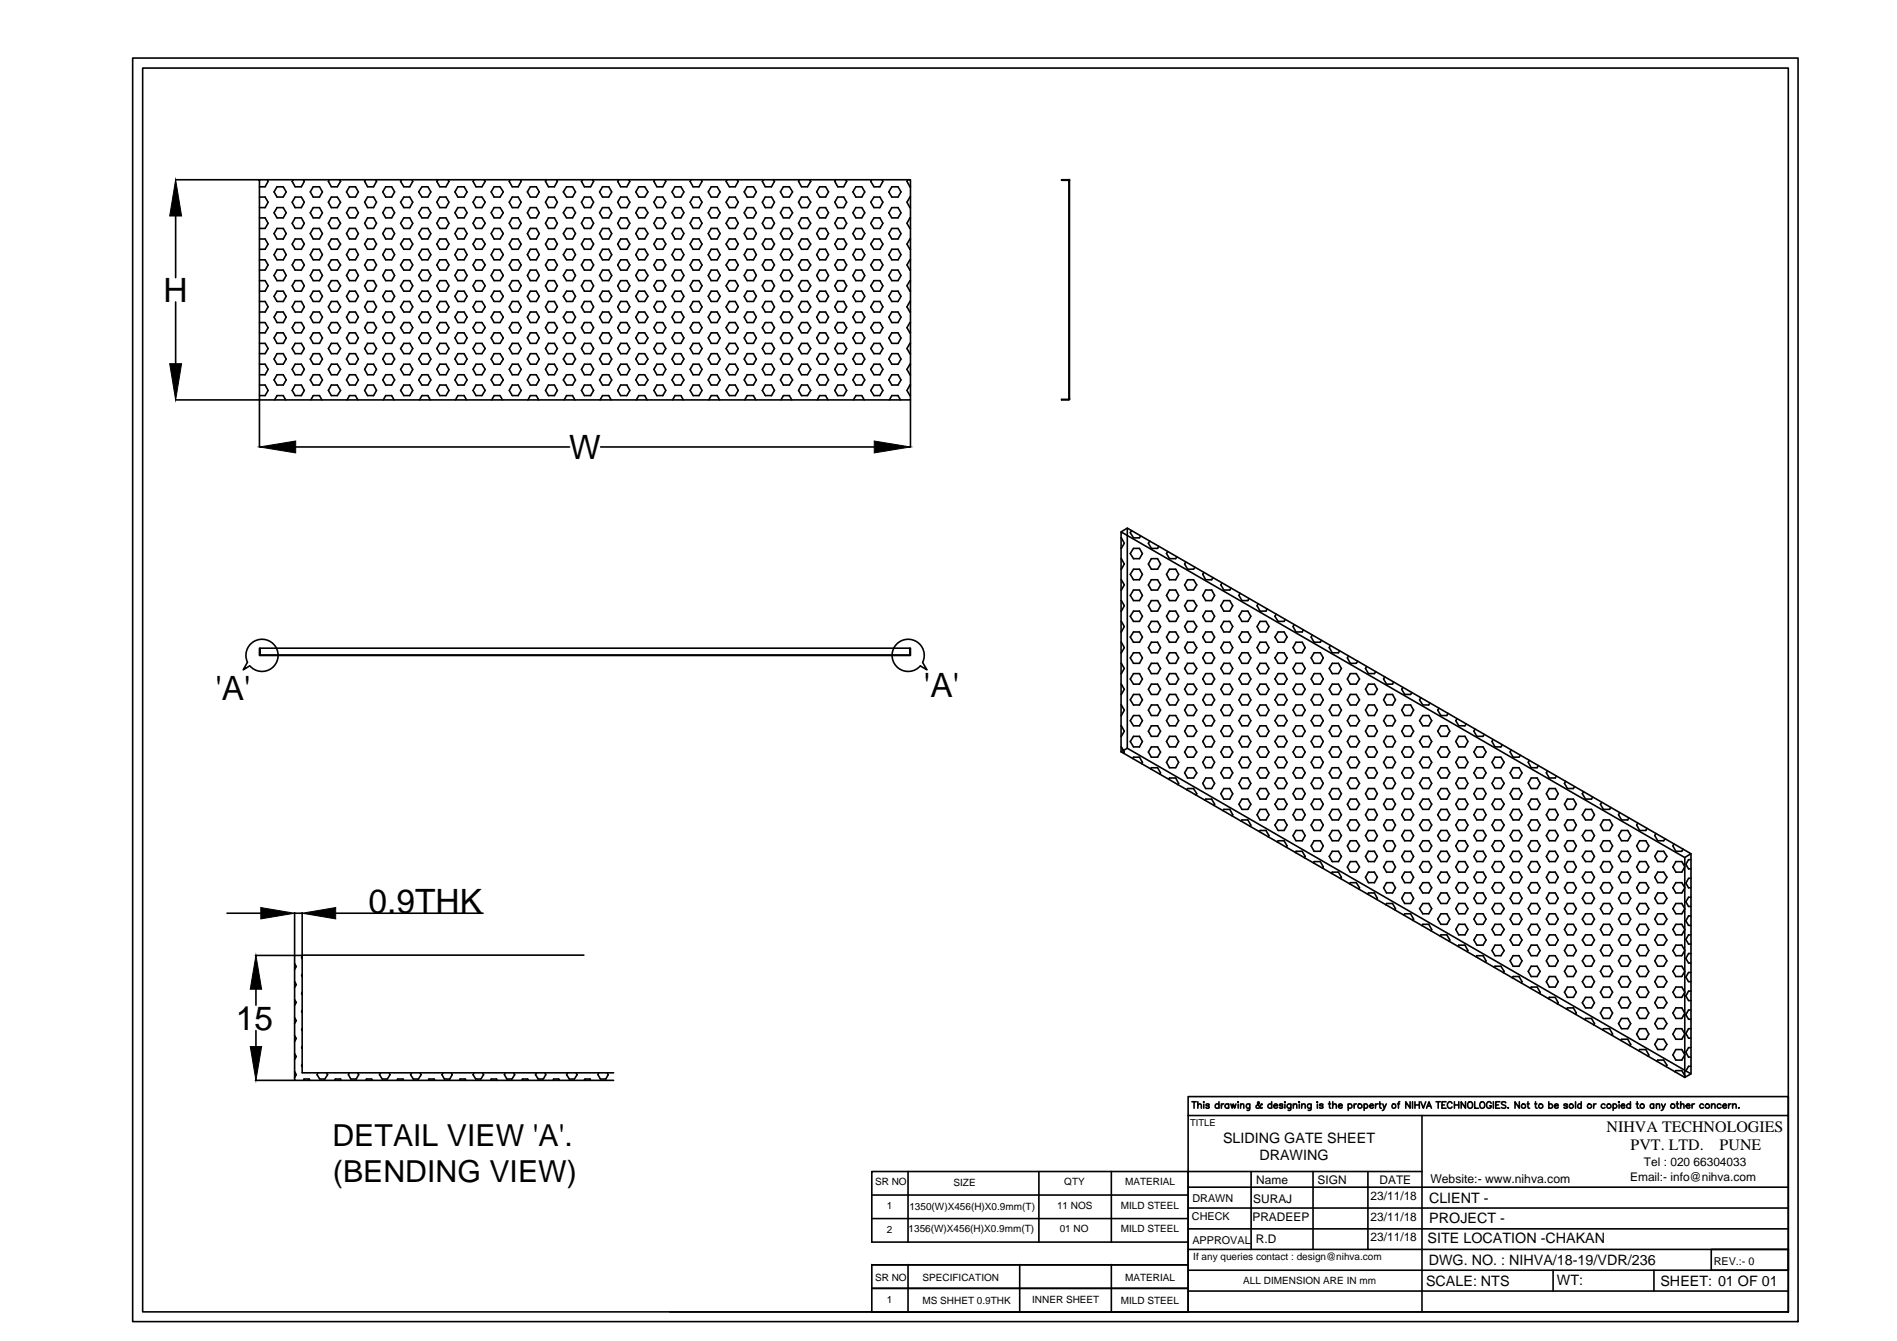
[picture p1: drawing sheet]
<svg xmlns="http://www.w3.org/2000/svg" width="297mm" height="210mm" viewBox="0 0 297 210" stroke-linecap="round" stroke-linejoin="round" font-family="sans-serif">
<defs><g id="words">
<g font-size="5.2">
<text x="25.6" y="47.2">H</text>
<text x="89.1" y="71.9">W</text>
<text x="33.7" y="109.5">'A'</text>
<text x="144.7" y="109.1">'A'</text>
<text x="57.7" y="142.9">0.9THK</text>
<text x="36.9" y="161.2">15</text>
</g>
<g font-size="4.7">
<text x="52.1" y="179.4">DETAIL VIEW 'A'.</text>
<text x="52.1" y="185.1">(BENDING VIEW)</text>
</g>
<g font-size="2.5">
<text x="251.6" y="177.2">NIHVA TECHNOLOGIES</text>
<text x="255.3" y="180.1">PVT. LTD.</text>
<text x="269.3" y="180.1">PUNE</text>
</g>
<g font-size="2.2">
<text x="191.5" y="178.9">SLIDING GATE SHEET</text>
<text x="197.2" y="181.6">DRAWING</text>
<text x="223.8" y="188.3">CLIENT -</text>
<text x="223.8" y="191.5">PROJECT -</text>
<text x="223.5" y="194.6">SITE LOCATION -CHAKAN</text>
<text x="223.7" y="198">DWG. NO. : NIHVA/18-19/VDR/236</text>
<text x="223.3" y="201.2">SCALE: NTS</text>
<text x="243.8" y="201.2">WT:</text>
<text x="260" y="201.2">SHEET: 01 OF 01</text>
</g>
<g font-size="1.9">
<text x="196.7" y="185.4">Name</text>
<text x="206.3" y="185.4">SIGN</text>
<text x="216" y="185.3">DATE</text>
<text x="224" y="185.2">Website:- www.nihva.com</text>
<text x="255.3" y="184.9">Email:- info@nihva.com</text>
<text x="257.4" y="182.5">Tel : 020 66304033</text>
<text x="196.1" y="191.2">PRADEEP</text>
<text x="196.2" y="188.4">SURAJ</text>
<text x="214.6" y="187.8">23/11/18</text>
<text x="214.6" y="191.1">23/11/18</text>
<text x="196.7" y="194.5">R.D</text>
<text x="214.6" y="194.3">23/11/18</text>
</g>
<g font-size="1.7">
<text x="186.6" y="191">CHECK</text>
<text x="186.7" y="188.2">DRAWN</text>
<text x="186.7" y="194.7">APPROVAL</text>
<text x="268.3" y="197.9">REV.:- 0</text>
</g>
<g font-size="1.6">
<text x="137" y="185.4">SR NO</text>
<text x="149.3" y="185.6">SIZE</text>
<text x="166.7" y="185.5">QTY</text>
<text x="176.2" y="185.5">MATERIAL</text>
<text x="138.9" y="189.3">1</text>
<text x="142.4" y="189.3">1350(W)X456(H)X0.9mm(T)</text>
<text x="165.5" y="189.2">11 NOS</text>
<text x="175.5" y="189.2">MILD STEEL</text>
<text x="138.9" y="192.9">2</text>
<text x="142.3" y="192.9">1356(W)X456(H)X0.9mm(T)</text>
<text x="165.9" y="192.9">01 NO</text>
<text x="175.5" y="192.8">MILD STEEL</text>
<text x="186.8" y="197.2">If any queries contact : design@nihva.com</text>
<text x="137" y="200.4">SR NO</text>
<text x="138.9" y="204">1</text>
<text x="144.4" y="200.6">SPECIFICATION</text>
<text x="161.6" y="204">INNER SHEET</text>
<text x="176.2" y="200.5">MATERIAL</text>
<text x="194.7" y="200.9">ALL DIMENSION ARE IN mm</text>
<text x="144.4" y="204.2">MS SHHET 0.9THK</text>
<text x="175.5" y="204.2">MILD STEEL</text>
</g>
<text font-size="1.5" x="186.3" y="176.3">TITLE</text>
</g></defs>
<!-- layer: 0 -->
<g fill="none" stroke="#000" stroke-width=".25">
<path d="M20.8 9.1h260.7v197.8h-260.7zM22.3 10.7h257.7v194.6h-257.7zM27.5 28.1h13.1v34.5h102v-34.5h-102M27.5 33.8v9.7M40.6 30.8h.9l.5 .9-.5 .8h-.9M40.6 34.1h.9l.5 .9-.5 .8h-.9M40.6 37.4h.9l.5 .8-.5 .8h-.9M41.9 28.1l.1 .3-.5 .8h-.9M43.4 29.2h1l.4 .8-.4 .8h-1l-.5-.8zM43.4 32.5h1l.4 .8-.4 .8h-1l-.5-.8zM43.4 35.8h1l.4 .8-.4 .8h-1l-.5-.8zM43.4 39h1l.4 .9-.4 .8h-1l-.5-.8z"/>
<path d="M45.9 28.1l-.2 .3 .5 .8h1l.5-.8-.2-.3M46.2 30.8h1l.5 .9-.5 .8h-1l-.5-.8zM46.2 34.1h1l.5 .9-.5 .8h-1l-.5-.8zM46.2 37.4h1l.5 .8-.5 .8h-1l-.5-.8zM49.1 29.2h.9l.5 .8-.5 .8h-.9l-.5-.8zM49.1 32.5h.9l.5 .8-.5 .8h-.9l-.5-.8zM49.1 35.8h.9l.5 .8-.5 .8h-.9l-.5-.8zM49.1 39h.9l.5 .9-.5 .8h-.9l-.5-.8zM51.5 28.1l-.1 .3 .5 .8h.9l.5-.8-.1-.3M51.9 30.8h.9l.5 .9-.5 .8h-.9l-.5-.8zM51.9 34.1h.9l.5 .9-.5 .8h-.9l-.5-.8zM51.9 37.4h.9l.5 .8-.5 .8h-.9l-.5-.8z"/>
<path d="M54.7 29.2h1l.4 .8-.4 .8h-1l-.4-.8zM54.7 32.5h1l.4 .8-.4 .8h-1l-.4-.8zM54.7 35.8h1l.4 .8-.4 .8h-1l-.4-.8zM54.7 39h1l.4 .9-.4 .8h-1l-.4-.8zM57.2 28.1l-.1 .3 .5 .8h.9l.5-.8-.2-.3M57.6 30.8h.9l.5 .9-.5 .8h-.9l-.5-.8zM57.6 34.1h.9l.5 .9-.5 .8h-.9l-.5-.8zM57.6 37.4h.9l.5 .8-.5 .8h-.9l-.5-.8zM60.4 29.2h.9l.5 .8-.5 .8h-.9l-.5-.8zM60.4 32.5h.9l.5 .8-.5 .8h-.9l-.5-.8zM60.4 35.8h.9l.5 .8-.5 .8h-.9l-.5-.8zM60.4 39h.9l.5 .9-.5 .8h-.9l-.5-.8z"/>
<path d="M62.9 28.1l-.2 .3 .5 .8h1l.4-.8-.1-.3M63.2 30.8h1l.4 .9-.4 .8h-1l-.5-.8zM63.2 34.1h1l.4 .9-.4 .8h-1l-.5-.8zM63.2 37.4h1l.4 .8-.4 .8h-1l-.5-.8zM66.1 29.2h.9l.5 .8-.5 .8h-.9l-.5-.8zM66.1 32.5h.9l.5 .8-.5 .8h-.9l-.5-.8zM66.1 35.8h.9l.5 .8-.5 .8h-.9l-.5-.8zM66.1 39h.9l.5 .9-.5 .8h-.9l-.5-.8zM68.6 28.1l-.2 .3 .5 .8h.9l.5-.8-.2-.3M68.9 30.8h.9l.5 .9-.5 .8h-.9l-.5-.8zM68.9 34.1h.9l.5 .9-.5 .8h-.9l-.5-.8zM68.9 37.4h.9l.5 .8-.5 .8h-.9l-.5-.8z"/>
<path d="M71.7 29.2h1l.4 .8-.4 .8h-1l-.5-.8zM71.7 32.5h1l.4 .8-.4 .8h-1l-.5-.8zM71.7 35.8h1l.4 .8-.4 .8h-1l-.5-.8zM71.7 39h1l.4 .9-.4 .8h-1l-.5-.8zM74.2 28.1l-.1 .3 .4 .8h1l.5-.8-.2-.3M74.5 30.8h1l.5 .9-.5 .8h-1l-.4-.8zM74.5 34.1h1l.5 .9-.5 .8h-1l-.4-.8zM74.5 37.4h1l.5 .8-.5 .8h-1l-.4-.8zM77.4 29.2h.9l.5 .8-.5 .8h-.9l-.5-.8zM77.4 32.5h.9l.5 .8-.5 .8h-.9l-.5-.8zM77.4 35.8h.9l.5 .8-.5 .8h-.9l-.5-.8zM77.4 39h.9l.5 .9-.5 .8h-.9l-.5-.8z"/>
<path d="M79.9 28.1l-.2 .3 .5 .8h.9l.5-.8-.1-.3M80.2 30.8h.9l.5 .9-.5 .8h-.9l-.5-.8zM80.2 34.1h.9l.5 .9-.5 .8h-.9l-.5-.8zM80.2 37.4h.9l.5 .8-.5 .8h-.9l-.5-.8zM83 29.2h1l.4 .8-.4 .8h-1l-.4-.8zM83 32.5h1l.4 .8-.4 .8h-1l-.4-.8zM83 35.8h1l.4 .8-.4 .8h-1l-.4-.8zM83 39h1l.4 .9-.4 .8h-1l-.4-.8zM85.5 28.1l-.1 .3 .5 .8h.9l.5-.8-.1-.3M85.9 30.8h.9l.5 .9-.5 .8h-.9l-.5-.8zM85.9 34.1h.9l.5 .9-.5 .8h-.9l-.5-.8zM85.9 37.4h.9l.5 .8-.5 .8h-.9l-.5-.8z"/>
<path d="M88.7 29.2h.9l.5 .8-.5 .8h-.9l-.5-.8zM88.7 32.5h.9l.5 .8-.5 .8h-.9l-.5-.8zM88.7 35.8h.9l.5 .8-.5 .8h-.9l-.5-.8zM88.7 39h.9l.5 .9-.5 .8h-.9l-.5-.8zM91.2 28.1l-.2 .3 .5 .8h1l.4-.8-.1-.3M91.5 30.8h1l.4 .9-.4 .8h-1l-.5-.8zM91.5 34.1h1l.4 .9-.4 .8h-1l-.5-.8zM91.5 37.4h1l.4 .8-.4 .8h-1l-.5-.8zM94.3 29.2h1l.5 .8-.5 .8h-1l-.4-.8zM94.3 32.5h1l.5 .8-.5 .8h-1l-.4-.8zM94.3 35.8h1l.5 .8-.5 .8h-1l-.4-.8zM94.3 39h1l.5 .9-.5 .8h-1l-.4-.8z"/>
<path d="M96.9 28.1l-.2 .3 .5 .8h1l.4-.8-.1-.3M97.2 30.8h1l.4 .9-.4 .8h-1l-.5-.8zM97.2 34.1h1l.4 .9-.4 .8h-1l-.5-.8zM97.2 37.4h1l.4 .8-.4 .8h-1l-.5-.8zM100 29.2h1l.5 .8-.5 .8h-1l-.4-.8zM100 32.5h1l.5 .8-.5 .8h-1l-.4-.8zM100 35.8h1l.5 .8-.5 .8h-1l-.4-.8zM100 39h1l.5 .9-.5 .8h-1l-.4-.8zM102.5 28.1l-.1 .3 .5 .8h.9l.5-.8-.2-.3M102.9 30.8h.9l.5 .9-.5 .8h-.9l-.5-.8zM102.9 34.1h.9l.5 .9-.5 .8h-.9l-.5-.8zM102.9 37.4h.9l.5 .8-.5 .8h-.9l-.5-.8z"/>
<path d="M105.7 29.2h.9l.5 .8-.5 .8h-.9l-.5-.8zM105.7 32.5h.9l.5 .8-.5 .8h-.9l-.5-.8zM105.7 35.8h.9l.5 .8-.5 .8h-.9l-.5-.8zM105.7 39h.9l.5 .9-.5 .8h-.9l-.5-.8zM108.2 28.1l-.1 .3 .4 .8h1l.4-.8-.1-.3M108.5 30.8h1l.4 .9-.4 .8h-1l-.4-.8zM108.5 34.1h1l.4 .9-.4 .8h-1l-.4-.8zM108.5 37.4h1l.4 .8-.4 .8h-1l-.4-.8zM111.4 29.2h.9l.5 .8-.5 .8h-.9l-.5-.8zM111.4 32.5h.9l.5 .8-.5 .8h-.9l-.5-.8zM111.4 35.8h.9l.5 .8-.5 .8h-.9l-.5-.8zM111.4 39h.9l.5 .9-.5 .8h-.9l-.5-.8z"/>
<path d="M113.9 28.1l-.2 .3 .5 .8h.9l.5-.8-.2-.3M114.2 30.8h.9l.5 .9-.5 .8h-.9l-.5-.8zM114.2 34.1h.9l.5 .9-.5 .8h-.9l-.5-.8zM114.2 37.4h.9l.5 .8-.5 .8h-.9l-.5-.8zM117 29.2h1l.4 .8-.4 .8h-1l-.5-.8zM117 32.5h1l.4 .8-.4 .8h-1l-.5-.8zM117 35.8h1l.4 .8-.4 .8h-1l-.5-.8zM117 39h1l.4 .9-.4 .8h-1l-.5-.8zM119.5 28.1l-.1 .3 .4 .8h1l.5-.8-.2-.3M119.8 30.8h1l.5 .9-.5 .8h-1l-.4-.8zM119.8 34.1h1l.5 .9-.5 .8h-1l-.4-.8zM119.8 37.4h1l.5 .8-.5 .8h-1l-.4-.8z"/>
<path d="M122.7 29.2h.9l.5 .8-.5 .8h-.9l-.5-.8zM122.7 32.5h.9l.5 .8-.5 .8h-.9l-.5-.8zM122.7 35.8h.9l.5 .8-.5 .8h-.9l-.5-.8zM122.7 39h.9l.5 .9-.5 .8h-.9l-.5-.8zM125.2 28.1l-.2 .3 .5 .8h.9l.5-.8-.1-.3M125.5 30.8h.9l.5 .9-.5 .8h-.9l-.5-.8zM125.5 34.1h.9l.5 .9-.5 .8h-.9l-.5-.8zM125.5 37.4h.9l.5 .8-.5 .8h-.9l-.5-.8zM128.3 29.2h1l.4 .8-.4 .8h-1l-.4-.8zM128.3 32.5h1l.4 .8-.4 .8h-1l-.4-.8zM128.3 35.8h1l.4 .8-.4 .8h-1l-.4-.8zM128.3 39h1l.4 .9-.4 .8h-1l-.4-.8z"/>
<path d="M130.8 28.1l-.1 .3 .5 .8h.9l.5-.8-.2-.3M131.2 30.8h.9l.5 .9-.5 .8h-.9l-.5-.8zM131.2 34.1h.9l.5 .9-.5 .8h-.9l-.5-.8zM131.2 37.4h.9l.5 .8-.5 .8h-.9l-.5-.8zM134 29.2h.9l.5 .8-.5 .8h-.9l-.5-.8zM134 32.5h.9l.5 .8-.5 .8h-.9l-.5-.8zM134 35.8h.9l.5 .8-.5 .8h-.9l-.5-.8zM134 39h.9l.5 .9-.5 .8h-.9l-.5-.8zM136.5 28.1l-.2 .3 .5 .8h1l.4-.8-.1-.3M136.8 30.8h1l.4 .9-.4 .8h-1l-.5-.8zM136.8 34.1h1l.4 .9-.4 .8h-1l-.5-.8zM136.8 37.4h1l.4 .8-.4 .8h-1l-.5-.8z"/>
<path d="M139.6 29.2h1l.5 .8-.5 .8h-1l-.4-.8zM139.6 32.5h1l.5 .8-.5 .8h-1l-.4-.8zM139.6 35.8h1l.5 .8-.5 .8h-1l-.4-.8zM139.6 39h1l.5 .9-.5 .8h-1l-.4-.8zM142.2 28.1l-.2 .3 .6 .8M142.6 30.8l-.6 .9 .6 .8M142.6 34.1l-.6 .9 .6 .8M142.6 37.4l-.6 .8 .6 .8M167.3 28.2l.1 .1M167.4 28.1h-1.2v.1h1.1M167.4 28.3v34.1M167.4 28.1l.1 .1"/>
<path d="M167.5 28.2v34.3M27.5 47.3v9.6M40.6 40.7h.9l.5 .8-.5 .8h-.9M40.6 43.9h.9l.5 .8-.5 .9h-.9M40.6 47.2h.9l.5 .8-.5 .8h-.9M40.6 50.5h.9l.5 .8-.5 .8h-.9M40.6 53.7h.9l.5 .9-.5 .8h-.9M40.6 57h.9l.5 .8-.5 .9h-.9M43.4 42.3h1l.4 .8-.4 .8h-1l-.5-.8zM43.4 45.6h1l.4 .8-.4 .8h-1l-.5-.8zM43.4 48.8h1l.4 .8-.4 .9h-1l-.5-.9zM43.4 52.1h1l.4 .8-.4 .8h-1l-.5-.8z"/>
<path d="M43.4 55.4h1l.4 .8-.4 .8h-1l-.5-.8zM43.4 58.7h1l.4 .8-.4 .8h-1l-.5-.8zM46.2 40.7h1l.5 .8-.5 .8h-1l-.5-.8zM46.2 43.9h1l.5 .8-.5 .9h-1l-.5-.9zM46.2 47.2h1l.5 .8-.5 .8h-1l-.5-.8zM46.2 50.5h1l.5 .8-.5 .8h-1l-.5-.8zM46.2 53.7h1l.5 .9-.5 .8h-1l-.5-.8zM46.2 57h1l.5 .8-.5 .9h-1l-.5-.9zM49.1 42.3h.9l.5 .8-.5 .8h-.9l-.5-.8zM49.1 45.6h.9l.5 .8-.5 .8h-.9l-.5-.8zM49.1 48.8h.9l.5 .8-.5 .9h-.9l-.5-.9zM49.1 52.1h.9l.5 .8-.5 .8h-.9l-.5-.8z"/>
<path d="M49.1 55.4h.9l.5 .8-.5 .8h-.9l-.5-.8zM49.1 58.7h.9l.5 .8-.5 .8h-.9l-.5-.8zM51.9 40.7h.9l.5 .8-.5 .8h-.9l-.5-.8zM51.9 43.9h.9l.5 .8-.5 .9h-.9l-.5-.9zM51.9 47.2h.9l.5 .8-.5 .8h-.9l-.5-.8zM51.9 50.5h.9l.5 .8-.5 .8h-.9l-.5-.8zM51.9 53.7h.9l.5 .9-.5 .8h-.9l-.5-.8zM51.9 57h.9l.5 .8-.5 .9h-.9l-.5-.9zM54.7 42.3h1l.4 .8-.4 .8h-1l-.4-.8zM54.7 45.6h1l.4 .8-.4 .8h-1l-.4-.8zM54.7 48.8h1l.4 .8-.4 .9h-1l-.4-.9zM54.7 52.1h1l.4 .8-.4 .8h-1l-.4-.8z"/>
<path d="M54.7 55.4h1l.4 .8-.4 .8h-1l-.4-.8zM54.7 58.7h1l.4 .8-.4 .8h-1l-.4-.8zM57.6 40.7h.9l.5 .8-.5 .8h-.9l-.5-.8zM57.6 43.9h.9l.5 .8-.5 .9h-.9l-.5-.9zM57.6 47.2h.9l.5 .8-.5 .8h-.9l-.5-.8zM57.6 50.5h.9l.5 .8-.5 .8h-.9l-.5-.8zM57.6 53.7h.9l.5 .9-.5 .8h-.9l-.5-.8zM57.6 57h.9l.5 .8-.5 .9h-.9l-.5-.9zM60.4 42.3h.9l.5 .8-.5 .8h-.9l-.5-.8zM60.4 45.6h.9l.5 .8-.5 .8h-.9l-.5-.8zM60.4 48.8h.9l.5 .8-.5 .9h-.9l-.5-.9zM60.4 52.1h.9l.5 .8-.5 .8h-.9l-.5-.8z"/>
<path d="M60.4 55.4h.9l.5 .8-.5 .8h-.9l-.5-.8zM60.4 58.7h.9l.5 .8-.5 .8h-.9l-.5-.8zM63.2 40.7h1l.4 .8-.4 .8h-1l-.5-.8zM63.2 43.9h1l.4 .8-.4 .9h-1l-.5-.9zM63.2 47.2h1l.4 .8-.4 .8h-1l-.5-.8zM63.2 50.5h1l.4 .8-.4 .8h-1l-.5-.8zM63.2 53.7h1l.4 .9-.4 .8h-1l-.5-.8zM63.2 57h1l.4 .8-.4 .9h-1l-.5-.9zM66.1 42.3h.9l.5 .8-.5 .8h-.9l-.5-.8zM66.1 45.6h.9l.5 .8-.5 .8h-.9l-.5-.8zM66.1 48.8h.9l.5 .8-.5 .9h-.9l-.5-.9zM66.1 52.1h.9l.5 .8-.5 .8h-.9l-.5-.8z"/>
<path d="M66.1 55.4h.9l.5 .8-.5 .8h-.9l-.5-.8zM66.1 58.7h.9l.5 .8-.5 .8h-.9l-.5-.8zM68.9 40.7h.9l.5 .8-.5 .8h-.9l-.5-.8zM68.9 43.9h.9l.5 .8-.5 .9h-.9l-.5-.9zM68.9 47.2h.9l.5 .8-.5 .8h-.9l-.5-.8zM68.9 50.5h.9l.5 .8-.5 .8h-.9l-.5-.8zM68.9 53.7h.9l.5 .9-.5 .8h-.9l-.5-.8zM68.9 57h.9l.5 .8-.5 .9h-.9l-.5-.9zM71.7 42.3h1l.4 .8-.4 .8h-1l-.5-.8zM71.7 45.6h1l.4 .8-.4 .8h-1l-.5-.8zM71.7 48.8h1l.4 .8-.4 .9h-1l-.5-.9zM71.7 52.1h1l.4 .8-.4 .8h-1l-.5-.8z"/>
<path d="M71.7 55.4h1l.4 .8-.4 .8h-1l-.5-.8zM71.7 58.7h1l.4 .8-.4 .8h-1l-.5-.8zM74.5 40.7h1l.5 .8-.5 .8h-1l-.4-.8zM74.5 43.9h1l.5 .8-.5 .9h-1l-.4-.9zM74.5 47.2h1l.5 .8-.5 .8h-1l-.4-.8zM74.5 50.5h1l.5 .8-.5 .8h-1l-.4-.8zM74.5 53.7h1l.5 .9-.5 .8h-1l-.4-.8zM74.5 57h1l.5 .8-.5 .9h-1l-.4-.9zM77.4 42.3h.9l.5 .8-.5 .8h-.9l-.5-.8zM77.4 45.6h.9l.5 .8-.5 .8h-.9l-.5-.8zM77.4 48.8h.9l.5 .8-.5 .9h-.9l-.5-.9zM77.4 52.1h.9l.5 .8-.5 .8h-.9l-.5-.8z"/>
<path d="M77.4 55.4h.9l.5 .8-.5 .8h-.9l-.5-.8zM77.4 58.7h.9l.5 .8-.5 .8h-.9l-.5-.8zM80.2 40.7h.9l.5 .8-.5 .8h-.9l-.5-.8zM80.2 43.9h.9l.5 .8-.5 .9h-.9l-.5-.9zM80.2 47.2h.9l.5 .8-.5 .8h-.9l-.5-.8zM80.2 50.5h.9l.5 .8-.5 .8h-.9l-.5-.8zM80.2 53.7h.9l.5 .9-.5 .8h-.9l-.5-.8zM80.2 57h.9l.5 .8-.5 .9h-.9l-.5-.9zM83 42.3h1l.4 .8-.4 .8h-1l-.4-.8zM83 45.6h1l.4 .8-.4 .8h-1l-.4-.8zM83 48.8h1l.4 .8-.4 .9h-1l-.4-.9zM83 52.1h1l.4 .8-.4 .8h-1l-.4-.8z"/>
<path d="M83 55.4h1l.4 .8-.4 .8h-1l-.4-.8zM83 58.7h1l.4 .8-.4 .8h-1l-.4-.8zM85.9 40.7h.9l.5 .8-.5 .8h-.9l-.5-.8zM85.9 43.9h.9l.5 .8-.5 .9h-.9l-.5-.9zM85.9 47.2h.9l.5 .8-.5 .8h-.9l-.5-.8zM85.9 50.5h.9l.5 .8-.5 .8h-.9l-.5-.8zM85.9 53.7h.9l.5 .9-.5 .8h-.9l-.5-.8zM85.9 57h.9l.5 .8-.5 .9h-.9l-.5-.9zM88.7 42.3h.9l.5 .8-.5 .8h-.9l-.5-.8zM88.7 45.6h.9l.5 .8-.5 .8h-.9l-.5-.8zM88.7 48.8h.9l.5 .8-.5 .9h-.9l-.5-.9zM88.7 52.1h.9l.5 .8-.5 .8h-.9l-.5-.8z"/>
<path d="M88.7 55.4h.9l.5 .8-.5 .8h-.9l-.5-.8zM88.7 58.7h.9l.5 .8-.5 .8h-.9l-.5-.8zM91.5 40.7h1l.4 .8-.4 .8h-1l-.5-.8zM91.5 43.9h1l.4 .8-.4 .9h-1l-.5-.9zM91.5 47.2h1l.4 .8-.4 .8h-1l-.5-.8zM91.5 50.5h1l.4 .8-.4 .8h-1l-.5-.8zM91.5 53.7h1l.4 .9-.4 .8h-1l-.5-.8zM91.5 57h1l.4 .8-.4 .9h-1l-.5-.9zM94.3 42.3h1l.5 .8-.5 .8h-1l-.4-.8zM94.3 45.6h1l.5 .8-.5 .8h-1l-.4-.8zM94.3 48.8h1l.5 .8-.5 .9h-1l-.4-.9zM94.3 52.1h1l.5 .8-.5 .8h-1l-.4-.8z"/>
<path d="M94.3 55.4h1l.5 .8-.5 .8h-1l-.4-.8zM94.3 58.7h1l.5 .8-.5 .8h-1l-.4-.8zM97.2 40.7h1l.4 .8-.4 .8h-1l-.5-.8zM97.2 43.9h1l.4 .8-.4 .9h-1l-.5-.9zM97.2 47.2h1l.4 .8-.4 .8h-1l-.5-.8zM97.2 50.5h1l.4 .8-.4 .8h-1l-.5-.8zM97.2 53.7h1l.4 .9-.4 .8h-1l-.5-.8zM97.2 57h1l.4 .8-.4 .9h-1l-.5-.9zM100 42.3h1l.5 .8-.5 .8h-1l-.4-.8zM100 45.6h1l.5 .8-.5 .8h-1l-.4-.8zM100 48.8h1l.5 .8-.5 .9h-1l-.4-.9zM100 52.1h1l.5 .8-.5 .8h-1l-.4-.8z"/>
<path d="M100 55.4h1l.5 .8-.5 .8h-1l-.4-.8zM100 58.7h1l.5 .8-.5 .8h-1l-.4-.8zM102.9 40.7h.9l.5 .8-.5 .8h-.9l-.5-.8zM102.9 43.9h.9l.5 .8-.5 .9h-.9l-.5-.9zM102.9 47.2h.9l.5 .8-.5 .8h-.9l-.5-.8zM102.9 50.5h.9l.5 .8-.5 .8h-.9l-.5-.8zM102.9 53.7h.9l.5 .9-.5 .8h-.9l-.5-.8zM102.9 57h.9l.5 .8-.5 .9h-.9l-.5-.9zM105.7 42.3h.9l.5 .8-.5 .8h-.9l-.5-.8zM105.7 45.6h.9l.5 .8-.5 .8h-.9l-.5-.8zM105.7 48.8h.9l.5 .8-.5 .9h-.9l-.5-.9zM105.7 52.1h.9l.5 .8-.5 .8h-.9l-.5-.8z"/>
<path d="M105.7 55.4h.9l.5 .8-.5 .8h-.9l-.5-.8zM105.7 58.7h.9l.5 .8-.5 .8h-.9l-.5-.8zM108.5 40.7h1l.4 .8-.4 .8h-1l-.4-.8zM108.5 43.9h1l.4 .8-.4 .9h-1l-.4-.9zM108.5 47.2h1l.4 .8-.4 .8h-1l-.4-.8zM108.5 50.5h1l.4 .8-.4 .8h-1l-.4-.8zM108.5 53.7h1l.4 .9-.4 .8h-1l-.4-.8zM108.5 57h1l.4 .8-.4 .9h-1l-.4-.9zM111.4 42.3h.9l.5 .8-.5 .8h-.9l-.5-.8zM111.4 45.6h.9l.5 .8-.5 .8h-.9l-.5-.8zM111.4 48.8h.9l.5 .8-.5 .9h-.9l-.5-.9zM111.4 52.1h.9l.5 .8-.5 .8h-.9l-.5-.8z"/>
<path d="M111.4 55.4h.9l.5 .8-.5 .8h-.9l-.5-.8zM111.4 58.7h.9l.5 .8-.5 .8h-.9l-.5-.8zM114.2 40.7h.9l.5 .8-.5 .8h-.9l-.5-.8zM114.2 43.9h.9l.5 .8-.5 .9h-.9l-.5-.9zM114.2 47.2h.9l.5 .8-.5 .8h-.9l-.5-.8zM114.2 50.5h.9l.5 .8-.5 .8h-.9l-.5-.8zM114.2 53.7h.9l.5 .9-.5 .8h-.9l-.5-.8zM114.2 57h.9l.5 .8-.5 .9h-.9l-.5-.9zM117 42.3h1l.4 .8-.4 .8h-1l-.5-.8zM117 45.6h1l.4 .8-.4 .8h-1l-.5-.8zM117 48.8h1l.4 .8-.4 .9h-1l-.5-.9zM117 52.1h1l.4 .8-.4 .8h-1l-.5-.8z"/>
<path d="M117 55.4h1l.4 .8-.4 .8h-1l-.5-.8zM117 58.7h1l.4 .8-.4 .8h-1l-.5-.8zM119.8 40.7h1l.5 .8-.5 .8h-1l-.4-.8zM119.8 43.9h1l.5 .8-.5 .9h-1l-.4-.9zM119.8 47.2h1l.5 .8-.5 .8h-1l-.4-.8zM119.8 50.5h1l.5 .8-.5 .8h-1l-.4-.8zM119.8 53.7h1l.5 .9-.5 .8h-1l-.4-.8zM119.8 57h1l.5 .8-.5 .9h-1l-.4-.9zM122.7 42.3h.9l.5 .8-.5 .8h-.9l-.5-.8zM122.7 45.6h.9l.5 .8-.5 .8h-.9l-.5-.8zM122.7 48.8h.9l.5 .8-.5 .9h-.9l-.5-.9zM122.7 52.1h.9l.5 .8-.5 .8h-.9l-.5-.8z"/>
<path d="M122.7 55.4h.9l.5 .8-.5 .8h-.9l-.5-.8zM122.7 58.7h.9l.5 .8-.5 .8h-.9l-.5-.8zM125.5 40.7h.9l.5 .8-.5 .8h-.9l-.5-.8zM125.5 43.9h.9l.5 .8-.5 .9h-.9l-.5-.9zM125.5 47.2h.9l.5 .8-.5 .8h-.9l-.5-.8zM125.5 50.5h.9l.5 .8-.5 .8h-.9l-.5-.8zM125.5 53.7h.9l.5 .9-.5 .8h-.9l-.5-.8zM125.5 57h.9l.5 .8-.5 .9h-.9l-.5-.9zM128.3 42.3h1l.4 .8-.4 .8h-1l-.4-.8zM128.3 45.6h1l.4 .8-.4 .8h-1l-.4-.8zM128.3 48.8h1l.4 .8-.4 .9h-1l-.4-.9zM128.3 52.1h1l.4 .8-.4 .8h-1l-.4-.8z"/>
<path d="M128.3 55.4h1l.4 .8-.4 .8h-1l-.4-.8zM128.3 58.7h1l.4 .8-.4 .8h-1l-.4-.8zM131.2 40.7h.9l.5 .8-.5 .8h-.9l-.5-.8zM131.2 43.9h.9l.5 .8-.5 .9h-.9l-.5-.9zM131.2 47.2h.9l.5 .8-.5 .8h-.9l-.5-.8zM131.2 50.5h.9l.5 .8-.5 .8h-.9l-.5-.8zM131.2 53.7h.9l.5 .9-.5 .8h-.9l-.5-.8zM131.2 57h.9l.5 .8-.5 .9h-.9l-.5-.9zM134 42.3h.9l.5 .8-.5 .8h-.9l-.5-.8zM134 45.6h.9l.5 .8-.5 .8h-.9l-.5-.8zM134 48.8h.9l.5 .8-.5 .9h-.9l-.5-.9zM134 52.1h.9l.5 .8-.5 .8h-.9l-.5-.8z"/>
<path d="M134 55.4h.9l.5 .8-.5 .8h-.9l-.5-.8zM134 58.7h.9l.5 .8-.5 .8h-.9l-.5-.8zM136.8 40.7h1l.4 .8-.4 .8h-1l-.5-.8zM136.8 43.9h1l.4 .8-.4 .9h-1l-.5-.9zM136.8 47.2h1l.4 .8-.4 .8h-1l-.5-.8zM136.8 50.5h1l.4 .8-.4 .8h-1l-.5-.8zM136.8 53.7h1l.4 .9-.4 .8h-1l-.5-.8zM136.8 57h1l.4 .8-.4 .9h-1l-.5-.9zM139.6 42.3h1l.5 .8-.5 .8h-1l-.4-.8zM139.6 45.6h1l.5 .8-.5 .8h-1l-.4-.8zM139.6 48.8h1l.5 .8-.5 .9h-1l-.4-.9zM139.6 52.1h1l.5 .8-.5 .8h-1l-.4-.8z"/>
<path d="M139.6 55.4h1l.5 .8-.5 .8h-1l-.4-.8zM139.6 58.7h1l.5 .8-.5 .8h-1l-.4-.8zM142.6 40.7l-.6 .8 .6 .8M142.6 43.9l-.6 .8 .6 .9M142.6 47.2l-.6 .8 .6 .8M142.6 50.5l-.6 .8 .6 .8M142.6 53.7l-.6 .9 .6 .8M142.6 57l-.6 .8 .6 .9M27.5 62.6h13.1v7.4M40.6 60.3h.9l.5 .8-.5 .8h-.9M43 62.6l.4-.7h1l.3 .7M46.2 60.3h1l.5 .8-.5 .8h-1l-.5-.8z"/>
<path d="M46.3 70h42.9M48.7 62.6l.4-.7h.9l.4 .7M51.9 60.3h.9l.5 .8-.5 .8h-.9l-.5-.8zM54.3 62.6l.4-.7h1l.3 .7M57.6 60.3h.9l.5 .8-.5 .8h-.9l-.5-.8zM60 62.6l.4-.7h.9l.4 .7M63.2 60.3h1l.4 .8-.4 .8h-1l-.5-.8zM65.7 62.6l.4-.7h.9l.4 .7M68.9 60.3h.9l.5 .8-.5 .8h-.9l-.5-.8zM71.3 62.6l.4-.7h1l.4 .7M74.5 60.3h1l.5 .8-.5 .8h-1l-.4-.8zM77 62.6l.4-.7h.9l.4 .7"/>
<path d="M80.2 60.3h.9l.5 .8-.5 .8h-.9l-.5-.8zM82.7 62.6l.3-.7h1l.4 .7M85.9 60.3h.9l.5 .8-.5 .8h-.9l-.5-.8zM88.3 62.6l.4-.7h.9l.4 .7M91.5 60.3h1l.4 .8-.4 .8h-1l-.5-.8zM94 62.6l.3-.7h1l.4 .7M94.1 70h42.8M97.2 60.3h1l.4 .8-.4 .8h-1l-.5-.8zM99.6 62.6l.4-.7h1l.3 .7M102.9 60.3h.9l.5 .8-.5 .8h-.9l-.5-.8zM105.3 62.6l.4-.7h.9l.4 .7M108.5 60.3h1l.4 .8-.4 .8h-1l-.4-.8z"/>
<path d="M111 62.6l.4-.7h.9l.4 .7M114.2 60.3h.9l.5 .8-.5 .8h-.9l-.5-.8zM116.6 62.6l.4-.7h1l.3 .7M119.8 60.3h1l.5 .8-.5 .8h-1l-.4-.8zM122.3 62.6l.4-.7h.9l.4 .7M125.5 60.3h.9l.5 .8-.5 .8h-.9l-.5-.8zM128 62.6l.3-.7h1l.4 .7M131.2 60.3h.9l.5 .8-.5 .8h-.9l-.5-.8zM133.6 62.6l.4-.7h.9l.4 .7M136.8 60.3h1l.4 .8-.4 .8h-1l-.5-.8zM139.3 62.6l.3-.7h1l.4 .7M142.6 60.3l-.6 .8 .6 .8"/>
<path d="M142.6 62.6v7.4M167.3 62.5h-1.1v.1h1.2M167.4 62.4l-.1 .1M167.5 62.4l-.1 .2M175.5 84.2l.6 .8-.6 .8M175.5 83.3l1-.6 88.3 50.9-1 .6M175.5 87.4l.6 .9-.6 .8M175.5 90.7l.6 .9-.6 .8M175.5 94l.6 .8-.6 .9M175.5 97.3l.6 .8-.6 .8M176.5 82.7v34.4l-1 .6M177.2 83l-.2 .4 .5 .8h.9l.2-.3"/>
<path d="M177.5 85.8h.9l.5 .8-.5 .8h-.9l-.5-.8zM177.5 89.1h.9l.5 .8-.5 .8h-.9l-.5-.8zM177.5 92.4h.9l.5 .8-.5 .8h-.9l-.5-.8zM177.5 95.7h.9l.5 .8-.5 .8h-.9l-.5-.8zM177.5 98.9h.9l.5 .8-.5 .8h-.9l-.5-.8zM180 84.7l-.2 .3 .5 .8h1l.1-.3M180.3 87.4h1l.4 .9-.4 .8h-1l-.5-.8zM180.3 90.7h1l.4 .9-.4 .8h-1l-.5-.8zM180.3 94h1l.4 .8-.4 .9h-1l-.5-.9zM180.3 97.3h1l.4 .8-.4 .8h-1l-.5-.8zM182.8 86.3l-.1 .3 .4 .8h1l.2-.2M183.1 89.1h1l.5 .8-.5 .8h-1l-.4-.8z"/>
<path d="M183.1 92.4h1l.5 .8-.5 .8h-1l-.4-.8zM183.1 95.7h1l.5 .8-.5 .8h-1l-.4-.8zM183.1 98.9h1l.5 .8-.5 .8h-1l-.4-.8zM185.7 88l-.2 .3 .5 .8h.9l.2-.3M186 90.7h.9l.5 .9-.5 .8h-.9l-.5-.8zM186 94h.9l.5 .8-.5 .9h-.9l-.5-.9zM186 97.3h.9l.5 .8-.5 .8h-.9l-.5-.8zM188.5 89.6l-.2 .3 .5 .8h.9l.2-.3M188.8 92.4h.9l.5 .8-.5 .8h-.9l-.5-.8zM188.8 95.7h.9l.5 .8-.5 .8h-.9l-.5-.8zM188.8 98.9h.9l.5 .8-.5 .8h-.9l-.5-.8zM191.3 91.3l-.1 .3 .4 .8h1l.1-.3"/>
<path d="M191.6 94h1l.4 .8-.4 .9h-1l-.4-.9zM191.6 97.3h1l.4 .8-.4 .8h-1l-.4-.8zM194.2 92.9l-.2 .3 .5 .8h.9l.2-.3M194.5 95.7h.9l.5 .8-.5 .8h-.9l-.5-.8zM194.5 98.9h.9l.5 .8-.5 .8h-.9l-.5-.8zM197 94.5l-.2 .3 .5 .9h.9l.2-.4M197.3 97.3h.9l.5 .8-.5 .8h-.9l-.5-.8zM199.8 96.1l-.2 .4 .5 .8h1l.1-.3M200.1 98.9h1l.4 .8-.4 .8h-1l-.5-.8zM202.7 97.8l-.2 .3 .4 .8h1l.2-.3M205.5 99.4l-.2 .3 .5 .8h.9l.2-.3M38.7 103.7l-.6 1.1 1-.5"/>
<path d="M38.8 103.7a2.52 2.52 0 0 1 2.2-3.6 2.52 2.52 0 0 1 2.3 3.5 2.52 2.52 0 0 1-4.2 .6M40.6 101.5h.1v1h101.8v-1h.1v1.1h-102zM40.7 101.5h101.8M144.5 103.7a2.52 2.52 0 0 0-2.3-3.6 2.52 2.52 0 0 0-2.3 3.5 2.52 2.52 0 0 0 4.2 .6M144.5 103.7l.6 1.1-1-.5M175.5 116.9l.6 .8-.2 .2M175.5 117.7v-34.4l88.3 50.9v34.4M175.5 100.5l.6 .9-.6 .8M175.5 103.8l.6 .8-.6 .8M175.5 107.1l.6 .8-.6 .8M175.5 110.3l.6 .9-.6 .8M175.5 113.6l.6 .9-.6 .8"/>
<path d="M175.5 117.7l88.3 50.9M176.5 117.1l88.3 51M177.4 118.7l.1-.2h.9l.5 .8-.1 .2M177.5 102.2h.9l.5 .8-.5 .8h-.9l-.5-.8zM177.5 105.4h.9l.5 .9-.5 .8h-.9l-.5-.8zM177.5 108.7h.9l.5 .8-.5 .8h-.9l-.5-.8zM177.5 112h.9l.5 .8-.5 .8h-.9l-.5-.8zM177.5 115.3h.9l.5 .8-.5 .8h-.9l-.5-.8zM180.3 100.5h1l.4 .9-.4 .8h-1l-.5-.8zM180.3 103.8h1l.4 .8-.4 .8h-1l-.5-.8zM180.3 107.1h1l.4 .8-.4 .8h-1l-.5-.8zM180.3 110.3h1l.4 .9-.4 .8h-1l-.5-.8z"/>
<path d="M180.3 113.6h1l.4 .9-.4 .8h-1l-.5-.8zM180.3 116.9h1l.4 .8-.4 .8h-1l-.5-.8zM183.1 102.2h1l.5 .8-.5 .8h-1l-.4-.8zM183.1 105.4h1l.5 .9-.5 .8h-1l-.4-.8zM183.1 108.7h1l.5 .8-.5 .8h-1l-.4-.8zM183.1 112h1l.5 .8-.5 .8h-1l-.4-.8zM183.1 115.3h1l.5 .8-.5 .8h-1l-.4-.8zM183.1 118.5h1l.5 .8-.5 .9h-1l-.4-.9zM186 100.5h.9l.5 .9-.5 .8h-.9l-.5-.8zM186 103.8h.9l.5 .8-.5 .8h-.9l-.5-.8zM186 107.1h.9l.5 .8-.5 .8h-.9l-.5-.8zM186 110.3h.9l.5 .9-.5 .8h-.9l-.5-.8z"/>
<path d="M186 113.6h.9l.5 .9-.5 .8h-.9l-.5-.8zM186 116.9h.9l.5 .8-.5 .8h-.9l-.5-.8zM188.8 102.2h.9l.5 .8-.5 .8h-.9l-.5-.8zM188.8 105.4h.9l.5 .9-.5 .8h-.9l-.5-.8zM188.8 108.7h.9l.5 .8-.5 .8h-.9l-.5-.8zM188.8 112h.9l.5 .8-.5 .8h-.9l-.5-.8zM188.8 115.3h.9l.5 .8-.5 .8h-.9l-.5-.8zM188.8 118.5h.9l.5 .8-.5 .9h-.9l-.5-.9zM191.6 100.5h1l.4 .9-.4 .8h-1l-.4-.8zM191.6 103.8h1l.4 .8-.4 .8h-1l-.4-.8zM191.6 107.1h1l.4 .8-.4 .8h-1l-.4-.8zM191.6 110.3h1l.4 .9-.4 .8h-1l-.4-.8z"/>
<path d="M191.6 113.6h1l.4 .9-.4 .8h-1l-.4-.8zM191.6 116.9h1l.4 .8-.4 .8h-1l-.4-.8zM194.5 102.2h.9l.5 .8-.5 .8h-.9l-.5-.8zM194.5 105.4h.9l.5 .9-.5 .8h-.9l-.5-.8zM194.5 108.7h.9l.5 .8-.5 .8h-.9l-.5-.8zM194.5 112h.9l.5 .8-.5 .8h-.9l-.5-.8zM194.5 115.3h.9l.5 .8-.5 .8h-.9l-.5-.8zM194.5 118.5h.9l.5 .8-.5 .9h-.9l-.5-.9zM197.3 100.5h.9l.5 .9-.5 .8h-.9l-.5-.8zM197.3 103.8h.9l.5 .8-.5 .8h-.9l-.5-.8zM197.3 107.1h.9l.5 .8-.5 .8h-.9l-.5-.8zM197.3 110.3h.9l.5 .9-.5 .8h-.9l-.5-.8z"/>
<path d="M197.3 113.6h.9l.5 .9-.5 .8h-.9l-.5-.8zM197.3 116.9h.9l.5 .8-.5 .8h-.9l-.5-.8zM200.1 102.2h1l.4 .8-.4 .8h-1l-.5-.8zM200.1 105.4h1l.4 .9-.4 .8h-1l-.5-.8zM200.1 108.7h1l.4 .8-.4 .8h-1l-.5-.8zM200.1 112h1l.4 .8-.4 .8h-1l-.5-.8zM200.1 115.3h1l.4 .8-.4 .8h-1l-.5-.8zM200.1 118.5h1l.4 .8-.4 .9h-1l-.5-.9zM202.9 100.5h1l.5 .9-.5 .8h-1l-.4-.8zM202.9 103.8h1l.5 .8-.5 .8h-1l-.4-.8zM202.9 107.1h1l.5 .8-.5 .8h-1l-.4-.8zM202.9 110.3h1l.5 .9-.5 .8h-1l-.4-.8z"/>
<path d="M202.9 113.6h1l.5 .9-.5 .8h-1l-.4-.8zM202.9 116.9h1l.5 .8-.5 .8h-1l-.4-.8zM205.8 102.2h.9l.5 .8-.5 .8h-.9l-.5-.8zM205.8 105.4h.9l.5 .9-.5 .8h-.9l-.5-.8zM205.8 108.7h.9l.5 .8-.5 .8h-.9l-.5-.8zM205.8 112h.9l.5 .8-.5 .8h-.9l-.5-.8zM205.8 115.3h.9l.5 .8-.5 .8h-.9l-.5-.8zM205.8 118.5h.9l.5 .8-.5 .9h-.9l-.5-.9zM208.3 101l-.2 .4 .5 .8h1l.1-.3M208.6 103.8h1l.4 .8-.4 .8h-1l-.5-.8zM208.6 107.1h1l.4 .8-.4 .8h-1l-.5-.8zM208.6 110.3h1l.4 .9-.4 .8h-1l-.5-.8z"/>
<path d="M208.6 113.6h1l.4 .9-.4 .8h-1l-.5-.8zM208.6 116.9h1l.4 .8-.4 .8h-1l-.5-.8zM211.1 102.7l-.1 .3 .4 .8h1l.2-.3M211.4 105.4h1l.5 .9-.5 .8h-1l-.4-.8zM211.4 108.7h1l.5 .8-.5 .8h-1l-.4-.8zM211.4 112h1l.5 .8-.5 .8h-1l-.4-.8zM211.4 115.3h1l.5 .8-.5 .8h-1l-.4-.8zM211.4 118.5h1l.5 .8-.5 .9h-1l-.4-.9zM214 104.3l-.2 .3 .5 .8h.9l.2-.3M214.3 107.1h.9l.5 .8-.5 .8h-.9l-.5-.8zM214.3 110.3h.9l.5 .9-.5 .8h-.9l-.5-.8zM214.3 113.6h.9l.5 .9-.5 .8h-.9l-.5-.8z"/>
<path d="M214.3 116.9h.9l.5 .8-.5 .8h-.9l-.5-.8zM216.8 105.9l-.2 .4 .5 .8h.9l.2-.3M217.1 108.7h.9l.5 .8-.5 .8h-.9l-.5-.8zM217.1 112h.9l.5 .8-.5 .8h-.9l-.5-.8zM217.1 115.3h.9l.5 .8-.5 .8h-.9l-.5-.8zM217.1 118.5h.9l.5 .8-.5 .9h-.9l-.5-.9zM219.7 107.6l-.2 .3 .4 .8h1l.2-.3M219.9 110.3h1l.4 .9-.4 .8h-1l-.4-.8zM219.9 113.6h1l.4 .9-.4 .8h-1l-.4-.8zM219.9 116.9h1l.4 .8-.4 .8h-1l-.4-.8zM222.5 109.2l-.2 .3 .5 .8h.9l.2-.2M222.8 112h.9l.5 .8-.5 .8h-.9l-.5-.8z"/>
<path d="M222.8 115.3h.9l.5 .8-.5 .8h-.9l-.5-.8zM222.8 118.5h.9l.5 .8-.5 .9h-.9l-.5-.9zM225.3 110.9l-.2 .3 .5 .8h1l.1-.3M225.6 113.6h1l.4 .9-.4 .8h-1l-.5-.8zM225.6 116.9h1l.4 .8-.4 .8h-1l-.5-.8zM228.2 112.5l-.2 .3 .4 .8h1l.2-.3M228.4 115.3h1l.5 .8-.5 .8h-1l-.4-.8zM228.4 118.5h1l.5 .8-.5 .9h-1l-.4-.9zM231 114.1l-.2 .4 .5 .8h.9l.2-.3M231.3 116.9h.9l.5 .8-.5 .8h-.9l-.5-.8zM233.8 115.8l-.2 .3 .5 .8h.9l.2-.3M234.1 118.5h.9l.5 .8-.5 .9h-.9l-.5-.9z"/>
<path d="M236.6 117.4l-.1 .3 .4 .8h1l.2-.3M239.5 119l-.2 .3 .5 .9h.9l.2-.4M180.2 120.4l.1-.2h1l.4 .8-.1 .2M183 122l.1-.2h1l.5 .8-.2 .2M185.8 123.6l.2-.2h.9l.5 .8-.1 .2M186 120.2h.9l.5 .8-.5 .8h-.9l-.5-.8zM188.7 125.3l.1-.2h.9l.5 .8-.1 .2M188.8 121.8h.9l.5 .8-.5 .8h-.9l-.5-.8zM191.5 126.9l.1-.2h1l.4 .8-.1 .2M191.6 120.2h1l.4 .8-.4 .8h-1l-.4-.8zM191.6 123.4h1l.4 .8-.4 .9h-1l-.4-.9zM194.3 128.6l.2-.3h.9l.5 .8-.2 .3"/>
<path d="M194.5 121.8h.9l.5 .8-.5 .8h-.9l-.5-.8zM194.5 125.1h.9l.5 .8-.5 .8h-.9l-.5-.8zM197.2 130.2l.1-.2h.9l.5 .8-.1 .2M197.3 120.2h.9l.5 .8-.5 .8h-.9l-.5-.8zM197.3 123.4h.9l.5 .8-.5 .9h-.9l-.5-.9zM197.3 126.7h.9l.5 .8-.5 .8h-.9l-.5-.8zM200 131.8l.1-.2h1l.4 .8-.1 .2M200.1 121.8h1l.4 .8-.4 .8h-1l-.5-.8zM200.1 125.1h1l.4 .8-.4 .8h-1l-.5-.8zM200.1 128.3h1l.4 .8-.4 .9h-1l-.5-.9zM202.8 133.5l.1-.2h1l.5 .8-.2 .2M202.9 120.2h1l.5 .8-.5 .8h-1l-.4-.8z"/>
<path d="M202.9 123.4h1l.5 .8-.5 .9h-1l-.4-.9zM202.9 126.7h1l.5 .8-.5 .8h-1l-.4-.8zM202.9 130h1l.5 .8-.5 .8h-1l-.4-.8zM205.7 135.1l.1-.2h.9l.5 .8-.1 .2M205.8 121.8h.9l.5 .8-.5 .8h-.9l-.5-.8zM205.8 125.1h.9l.5 .8-.5 .8h-.9l-.5-.8zM205.8 128.3h.9l.5 .8-.5 .9h-.9l-.5-.9zM205.8 131.6h.9l.5 .8-.5 .9h-.9l-.5-.9zM208.5 136.7l.1-.2h1l.4 .8-.1 .2M208.6 120.2h1l.4 .8-.4 .8h-1l-.5-.8zM208.6 123.4h1l.4 .8-.4 .9h-1l-.5-.9zM208.6 126.7h1l.4 .8-.4 .8h-1l-.5-.8z"/>
<path d="M208.6 130h1l.4 .8-.4 .8h-1l-.5-.8zM208.6 133.3h1l.4 .8-.4 .8h-1l-.5-.8zM211.3 138.3l.1-.1h1l.5 .8-.1 .2M211.4 121.8h1l.5 .8-.5 .8h-1l-.4-.8zM211.4 125.1h1l.5 .8-.5 .8h-1l-.4-.8zM211.4 128.3h1l.5 .8-.5 .9h-1l-.4-.9zM211.4 131.6h1l.5 .8-.5 .9h-1l-.4-.9zM211.4 134.9h1l.5 .8-.5 .8h-1l-.4-.8zM214.2 140l.1-.2h.9l.5 .8-.1 .2M214.3 120.2h.9l.5 .8-.5 .8h-.9l-.5-.8zM214.3 123.4h.9l.5 .8-.5 .9h-.9l-.5-.9zM214.3 126.7h.9l.5 .8-.5 .8h-.9l-.5-.8z"/>
<path d="M214.3 130h.9l.5 .8-.5 .8h-.9l-.5-.8zM214.3 133.3h.9l.5 .8-.5 .8h-.9l-.5-.8zM214.3 136.5h.9l.5 .8-.5 .9h-.9l-.5-.9zM217.1 121.8h.9l.5 .8-.5 .8h-.9l-.5-.8zM217.1 125.1h.9l.5 .8-.5 .8h-.9l-.5-.8zM217.1 128.3h.9l.5 .8-.5 .9h-.9l-.5-.9zM217.1 131.6h.9l.5 .8-.5 .9h-.9l-.5-.9zM217.1 134.9h.9l.5 .8-.5 .8h-.9l-.5-.8zM217.1 138.2h.9l.5 .8-.5 .8h-.9l-.5-.8zM219.9 120.2h1l.4 .8-.4 .8h-1l-.4-.8zM219.9 123.4h1l.4 .8-.4 .9h-1l-.4-.9zM219.9 126.7h1l.4 .8-.4 .8h-1l-.4-.8z"/>
<path d="M219.9 130h1l.4 .8-.4 .8h-1l-.4-.8zM219.9 133.3h1l.4 .8-.4 .8h-1l-.4-.8zM219.9 136.5h1l.4 .8-.4 .9h-1l-.4-.9zM219.9 139.8h1l.4 .8-.4 .8h-1l-.4-.8zM222.8 121.8h.9l.5 .8-.5 .8h-.9l-.5-.8zM222.8 125.1h.9l.5 .8-.5 .8h-.9l-.5-.8zM222.8 128.3h.9l.5 .8-.5 .9h-.9l-.5-.9zM222.8 131.6h.9l.5 .8-.5 .9h-.9l-.5-.9zM222.8 134.9h.9l.5 .8-.5 .8h-.9l-.5-.8zM222.8 138.2h.9l.5 .8-.5 .8h-.9l-.5-.8zM225.6 120.2h1l.4 .8-.4 .8h-1l-.5-.8zM225.6 123.4h1l.4 .8-.4 .9h-1l-.5-.9z"/>
<path d="M225.6 126.7h1l.4 .8-.4 .8h-1l-.5-.8zM225.6 130h1l.4 .8-.4 .8h-1l-.5-.8zM225.6 133.3h1l.4 .8-.4 .8h-1l-.5-.8zM225.6 136.5h1l.4 .8-.4 .9h-1l-.5-.9zM225.6 139.8h1l.4 .8-.4 .8h-1l-.5-.8zM228.4 121.8h1l.5 .8-.5 .8h-1l-.4-.8zM228.4 125.1h1l.5 .8-.5 .8h-1l-.4-.8zM228.4 128.3h1l.5 .8-.5 .9h-1l-.4-.9zM228.4 131.6h1l.5 .8-.5 .9h-1l-.4-.9zM228.4 134.9h1l.5 .8-.5 .8h-1l-.4-.8zM228.4 138.2h1l.5 .8-.5 .8h-1l-.4-.8zM231.3 120.2h.9l.5 .8-.5 .8h-.9l-.5-.8z"/>
<path d="M231.3 123.4h.9l.5 .8-.5 .9h-.9l-.5-.9zM231.3 126.7h.9l.5 .8-.5 .8h-.9l-.5-.8zM231.3 130h.9l.5 .8-.5 .8h-.9l-.5-.8zM231.3 133.3h.9l.5 .8-.5 .8h-.9l-.5-.8zM231.3 136.5h.9l.5 .8-.5 .9h-.9l-.5-.9zM231.3 139.8h.9l.5 .8-.5 .8h-.9l-.5-.8zM234.1 121.8h.9l.5 .8-.5 .8h-.9l-.5-.8zM234.1 125.1h.9l.5 .8-.5 .8h-.9l-.5-.8zM234.1 128.3h.9l.5 .8-.5 .9h-.9l-.5-.9zM234.1 131.6h.9l.5 .8-.5 .9h-.9l-.5-.9zM234.1 134.9h.9l.5 .8-.5 .8h-.9l-.5-.8zM234.1 138.2h.9l.5 .8-.5 .8h-.9l-.5-.8z"/>
<path d="M236.9 120.2h1l.4 .8-.4 .8h-1l-.4-.8zM236.9 123.4h1l.4 .8-.4 .9h-1l-.4-.9zM236.9 126.7h1l.4 .8-.4 .8h-1l-.4-.8zM236.9 130h1l.4 .8-.4 .8h-1l-.4-.8zM236.9 133.3h1l.4 .8-.4 .8h-1l-.4-.8zM236.9 136.5h1l.4 .8-.4 .9h-1l-.4-.9zM236.9 139.8h1l.4 .8-.4 .8h-1l-.4-.8zM239.8 121.8h.9l.5 .8-.5 .8h-.9l-.5-.8zM239.8 125.1h.9l.5 .8-.5 .8h-.9l-.5-.8zM239.8 128.3h.9l.5 .8-.5 .9h-.9l-.5-.9zM239.8 131.6h.9l.5 .8-.5 .9h-.9l-.5-.9zM239.8 134.9h.9l.5 .8-.5 .8h-.9l-.5-.8z"/>
<path d="M239.8 138.2h.9l.5 .8-.5 .8h-.9l-.5-.8zM242.3 120.7l-.2 .3 .5 .8h.9l.2-.3M242.6 123.4h.9l.5 .8-.5 .9h-.9l-.5-.9zM242.6 126.7h.9l.5 .8-.5 .8h-.9l-.5-.8zM242.6 130h.9l.5 .8-.5 .8h-.9l-.5-.8zM242.6 133.3h.9l.5 .8-.5 .8h-.9l-.5-.8zM242.6 136.5h.9l.5 .8-.5 .9h-.9l-.5-.9zM242.6 139.8h.9l.5 .8-.5 .8h-.9l-.5-.8zM245.1 122.3l-.1 .3 .4 .8h1l.1-.3M245.4 125.1h1l.4 .8-.4 .8h-1l-.4-.8zM245.4 128.3h1l.4 .8-.4 .9h-1l-.4-.9zM245.4 131.6h1l.4 .8-.4 .9h-1l-.4-.9z"/>
<path d="M245.4 134.9h1l.4 .8-.4 .8h-1l-.4-.8zM245.4 138.2h1l.4 .8-.4 .8h-1l-.4-.8zM248 123.9l-.2 .3 .5 .9h.9l.2-.4M248.3 126.7h.9l.5 .8-.5 .8h-.9l-.5-.8zM248.3 130h.9l.5 .8-.5 .8h-.9l-.5-.8zM248.3 133.3h.9l.5 .8-.5 .8h-.9l-.5-.8zM248.3 136.5h.9l.5 .8-.5 .9h-.9l-.5-.9zM248.3 139.8h.9l.5 .8-.5 .8h-.9l-.5-.8zM250.8 125.6l-.2 .3 .5 .8h.9l.2-.3M251.1 128.3h.9l.5 .8-.5 .9h-.9l-.5-.9zM251.1 131.6h.9l.5 .8-.5 .9h-.9l-.5-.9zM251.1 134.9h.9l.5 .8-.5 .8h-.9l-.5-.8z"/>
<path d="M251.1 138.2h.9l.5 .8-.5 .8h-.9l-.5-.8zM253.6 127.2l-.2 .3 .5 .8h1l.1-.3M253.9 130h1l.4 .8-.4 .8h-1l-.5-.8zM253.9 133.3h1l.4 .8-.4 .8h-1l-.5-.8zM253.9 136.5h1l.4 .8-.4 .9h-1l-.5-.9zM253.9 139.8h1l.4 .8-.4 .8h-1l-.5-.8zM256.4 128.8l-.1 .3 .4 .9h1l.2-.3M256.7 131.6h1l.5 .8-.5 .9h-1l-.4-.9zM256.7 134.9h1l.5 .8-.5 .8h-1l-.4-.8zM256.7 138.2h1l.5 .8-.5 .8h-1l-.4-.8zM259.3 130.5l-.2 .3 .5 .8h.9l.2-.3M259.6 133.3h.9l.5 .8-.5 .8h-.9l-.5-.8z"/>
<path d="M259.6 136.5h.9l.5 .8-.5 .9h-.9l-.5-.9zM259.6 139.8h.9l.5 .8-.5 .8h-.9l-.5-.8zM262.1 132.1l-.2 .3 .5 .9h.9l.3-.4M263.8 135.7l-.5-.8h-.9l-.5 .8 .5 .8h.9l.5-.8M263.8 138.9l-.5-.7h-.9l-.5 .8 .5 .8h.9l.5-.8M264.8 134.6h-.4l-.4 .7 .4 .7h.4M264.8 133.6v34.5l-1 .5M264.8 137.5h-.4l-.4 .7 .4 .8h.4M35.5 142.9h5.3M40 149.5h6.1M40.1 154.8v2.5M46.1 159.3l.3 .5-.3 .4"/>
<path d="M46.1 156.4l.3 .5-.3 .5M46.1 153.6l.3 .5-.3 .5M46.1 150.8l.3 .5-.3 .5M46.1 142.9v6.6M46.1 142.9h1.2M47.3 158.2l-.1 .1 .1 .2M47.3 155.3l-.1 .2 .1 .1M47.3 152.6l-.1 .1 .1 .2M47.3 149.7l-.1 .2 .1 .1M47.3 142.9v6.6h44.1M52.6 142.9h23M217 141.6l.1-.2h.9l.5 .8-.1 .2"/>
<path d="M219.8 143.2l.1-.2h1l.4 .9-.1 .2M222.7 144.9l.1-.2h.9l.5 .8-.1 .2M222.8 141.4h.9l.5 .8-.5 .8h-.9l-.5-.8zM225.5 146.5l.1-.2h1l.4 .8-.1 .2M225.6 143h1l.4 .9-.4 .8h-1l-.5-.8zM228.3 148.2l.1-.3h1l.5 .9-.2 .2M228.4 141.4h1l.5 .8-.5 .8h-1l-.4-.8zM228.4 144.7h1l.5 .8-.5 .8h-1l-.4-.8zM231.2 149.8l.1-.2h.9l.5 .8-.1 .2M231.3 143h.9l.5 .9-.5 .8h-.9l-.5-.8zM231.3 146.3h.9l.5 .8-.5 .8h-.9l-.5-.8zM234 151.4l.1-.2h.9l.5 .8-.1 .3"/>
<path d="M234.1 141.4h.9l.5 .8-.5 .8h-.9l-.5-.8zM234.1 144.7h.9l.5 .8-.5 .8h-.9l-.5-.8zM234.1 147.9h.9l.5 .9-.5 .8h-.9l-.5-.8zM236.8 153.1l.1-.2h1l.4 .8-.1 .2M236.9 143h1l.4 .9-.4 .8h-1l-.4-.8zM236.9 146.3h1l.4 .8-.4 .8h-1l-.4-.8zM236.9 149.6h1l.4 .8-.4 .8h-1l-.4-.8zM239.6 154.7l.2-.2h.9l.5 .8-.1 .2M239.8 141.4h.9l.5 .8-.5 .8h-.9l-.5-.8zM239.8 144.7h.9l.5 .8-.5 .8h-.9l-.5-.8zM239.8 147.9h.9l.5 .9-.5 .8h-.9l-.5-.8zM239.8 151.2h.9l.5 .8-.5 .9h-.9l-.5-.9z"/>
<path d="M242.5 156.3l.1-.2h.9l.5 .9-.1 .2M242.6 143h.9l.5 .9-.5 .8h-.9l-.5-.8zM242.6 146.3h.9l.5 .8-.5 .8h-.9l-.5-.8zM242.6 149.6h.9l.5 .8-.5 .8h-.9l-.5-.8zM242.6 152.9h.9l.5 .8-.5 .8h-.9l-.5-.8zM245.3 158l.1-.2h1l.4 .8-.1 .2M245.4 141.4h1l.4 .8-.4 .8h-1l-.4-.8zM245.4 144.7h1l.4 .8-.4 .8h-1l-.4-.8zM245.4 147.9h1l.4 .9-.4 .8h-1l-.4-.8zM245.4 151.2h1l.4 .8-.4 .9h-1l-.4-.9zM245.4 154.5h1l.4 .8-.4 .8h-1l-.4-.8zM248.1 159.6l.2-.2h.9l.5 .8-.2 .2"/>
<path d="M248.3 143h.9l.5 .9-.5 .8h-.9l-.5-.8zM248.3 146.3h.9l.5 .8-.5 .8h-.9l-.5-.8zM248.3 149.6h.9l.5 .8-.5 .8h-.9l-.5-.8zM248.3 152.9h.9l.5 .8-.5 .8h-.9l-.5-.8zM248.3 156.1h.9l.5 .9-.5 .8h-.9l-.5-.8zM251.1 141.4h.9l.5 .8-.5 .8h-.9l-.5-.8zM251.1 144.7h.9l.5 .8-.5 .8h-.9l-.5-.8zM251.1 147.9h.9l.5 .9-.5 .8h-.9l-.5-.8zM251.1 151.2h.9l.5 .8-.5 .9h-.9l-.5-.9zM251.1 154.5h.9l.5 .8-.5 .8h-.9l-.5-.8zM251.1 157.8h.9l.5 .8-.5 .8h-.9l-.5-.8zM253.9 143h1l.4 .9-.4 .8h-1l-.5-.8z"/>
<path d="M253.9 146.3h1l.4 .8-.4 .8h-1l-.5-.8zM253.9 149.6h1l.4 .8-.4 .8h-1l-.5-.8zM253.9 152.9h1l.4 .8-.4 .8h-1l-.5-.8zM253.9 156.1h1l.4 .9-.4 .8h-1l-.5-.8zM253.9 159.4h1l.4 .8-.4 .8h-1l-.5-.8zM256.7 141.4h1l.5 .8-.5 .8h-1l-.4-.8zM256.7 144.7h1l.5 .8-.5 .8h-1l-.4-.8zM256.7 147.9h1l.5 .9-.5 .8h-1l-.4-.8zM256.7 151.2h1l.5 .8-.5 .9h-1l-.4-.9zM256.7 154.5h1l.5 .8-.5 .8h-1l-.4-.8zM256.7 157.8h1l.5 .8-.5 .8h-1l-.4-.8zM259.6 143h.9l.5 .9-.5 .8h-.9l-.5-.8z"/>
<path d="M259.6 146.3h.9l.5 .8-.5 .8h-.9l-.5-.8zM259.6 149.6h.9l.5 .8-.5 .8h-.9l-.5-.8zM259.6 152.9h.9l.5 .8-.5 .8h-.9l-.5-.8zM259.6 156.1h.9l.5 .9-.5 .8h-.9l-.5-.8zM259.6 159.4h.9l.5 .8-.5 .8h-.9l-.5-.8zM263.8 142.2l-.5-.8h-.9l-.5 .8 .5 .8h.9l.5-.7M263.8 145.5l-.5-.8h-.9l-.5 .8 .5 .8h.9l.5-.8M263.8 148.7l-.5-.8h-.9l-.5 .9 .5 .8h.9l.5-.8M263.8 152l-.5-.8h-.9l-.5 .8 .5 .9h.9l.5-.9M263.8 155.3l-.5-.8h-.9l-.5 .8 .5 .8h.9l.5-.8M263.8 158.6l-.5-.8h-.9l-.5 .8 .5 .8h.9l.5-.8M264.8 146.3h-.4l-.4 .8 .4 .7h.4"/>
<path d="M264.8 140.4h-.4l-.4 .8 .4 .7h.4M264.8 143.4h-.4l-.4 .7 .4 .8h.4M264.8 149.3h-.4l-.4 .7 .4 .7h.4M264.8 152.2h-.4l-.4 .7 .4 .8h.4M264.8 155.1h-.4l-.4 .8 .4 .7h.4M264.8 158.1h-.4l-.4 .7 .4 .7h.4M40 169.1h6.1M40.1 161.3v2.5M46.1 167.7l.3 .5-.3 .5M46.1 164.9l.3 .5-.3 .4M46.1 162.1l.3 .4-.3 .6M47.3 166.7l-.1 .1 .1 .1"/>
<path d="M47.3 163.8l-.1 .2 .1 .1M47.3 161l-.1 .1 .1 .2M47.5 169.1l.1-.2h.8l.1 .2M49.8 167.9l-.2 .3 .5 .7h.8l.4-.7-.2-.3M52.4 169.1l.1-.2h.8l.1 .2M54.7 167.9l-.1 .3 .3 .7h.9l.4-.7-.2-.3M57.3 169.1l.1-.2h.8l.1 .2M59.6 167.9l-.2 .3 .4 .7h.8l.5-.7-.2-.3M62.2 169.1l.1-.2h.8l.1 .2M64.5 167.9l-.2 .3 .4 .7h.8l.4-.7-.1-.3M67 169.1l.2-.2h.8l.1 .2M69.4 167.9l-.2 .3 .4 .7h.8l.4-.7-.2-.3"/>
<path d="M72 169.1v-.2h.8l.2 .2M74.2 167.9l-.1 .3 .4 .7h.8l.4-.7-.1-.3M76.8 169.1l.1-.2h.9v.2M79.1 167.9l-.1 .3 .4 .7h.8l.4-.7-.2-.3M81.7 169.1l.1-.2h.8l.1 .2M84 167.9l-.2 .3 .5 .7h.8l.4-.7-.2-.3M86.6 169.1l.1-.2h.8l.1 .2M88.9 167.9l-.2 .3 .4 .7h.8l.5-.7-.2-.3M91.5 169.1l.1-.2h.8l.1 .2M93.8 167.9l-.2 .3 .4 .7h.9l.3-.7-.1-.3M96.1 167.9h-48.8v-18.4h-1.2v19.6h50M186 174.6v30.7"/>
<path d="M186.6 172.5h.7M187 172.5v1M187.6 173l.1-.2h.3l.1 .7M187.6 172.5v1M188.5 172.5v.1zM188.5 172.8v.7M189.3 173a.3 .3 0 0 0-.4-.2v.2l.3 .1 .1 .2-.1 .2-.4-.2M190.9 173a.33 .33 0 0 0-.5-.1 .33 .33 0 0 0 0 .5 .33 .33 0 0 0 .5-.1M190.9 172.5v1M191.2 172.8v.7M191.6 172.8a.3 .3 0 0 0-.4 .3M192.4 173a.33 .33 0 0 0-.5-.1 .33 .33 0 0 0 0 .5 .33 .33 0 0 0 .5-.1"/>
<path d="M192.4 172.8v.7M192.7 172.8l.2 .7 .2-.7 .2 .7 .2-.7M193.9 172.5v.1zM193.9 172.8v.7M194.3 173l.1-.2h.3l.1 .7M194.3 172.8v.7M195.7 172.8v.9l-.4 .1M195.7 173a.31 .31 0 0 0-.5-.1 .31 .31 0 0 0 0 .5 .31 .31 0 0 0 .5-.1M197.6 172.9l-.1-.1a.6 .6 0 0 1-.7 .6l-.1-.3 .5-.4-.2-.2-.1 .1 .1 .4 .4 .4h.2M199.1 173a.33 .33 0 0 0-.5-.1 .33 .33 0 0 0 0 .5 .33 .33 0 0 0 .5-.1M199.1 172.5v1M199.5 173.1h.6a.32 .32 0 0 0-.5-.2 .32 .32 0 0 0-.1 .4 .32 .32 0 0 0 .4 .1l.2-.1"/>
<path d="M200.9 173a.3 .3 0 0 0-.5-.2v.2l.3 .1 .2 .2-.2 .2-.4-.2M201.2 172.5v.1zM201.2 172.8v.7M202.1 172.8v.9l-.4 .1M202.1 173a.33 .33 0 0 0-.5-.1 .33 .33 0 0 0 0 .5 .33 .33 0 0 0 .5-.1M202.5 173l.3-.2h.2l.1 .7M202.5 172.8v.7M203.4 172.5v.1zM203.4 172.8v.7M203.8 173l.3-.2h.2l.1 .7M203.8 172.8v.7M205.3 172.8v.9l-.5 .1"/>
<path d="M205.3 173a.33 .33 0 0 0-.5-.1 .33 .33 0 0 0 0 .5 .33 .33 0 0 0 .5-.1M206.2 172.5l.1 .1zM206.3 172.8v.7M207.2 173l-.1-.2h-.4v.2l.3 .1 .2 .2-.2 .2-.4-.2M208 172.8h.4M208.2 172.5v.8l.2 .2M208.7 173l.2-.2h.3v.7M208.7 172.5v1M209.6 173.1h.6a.32 .32 0 0 0-.5-.2 .32 .32 0 0 0-.1 .4 .32 .32 0 0 0 .4 .1l.2-.1M211.1 173a.33 .33 0 0 1 .5-.1 .33 .33 0 0 1 0 .5 .33 .33 0 0 1-.5-.1M211.1 172.8v1M212 172.8v.7"/>
<path d="M212.4 172.8a.3 .3 0 0 0-.4 .3M213.6 173a.31 .31 0 0 1 .5-.1 .31 .31 0 0 1 0 .5 .31 .31 0 0 1-.5-.1M213.6 172.8v1M214.4 173.1h.6v-.1a.33 .33 0 0 0-.5-.1 .33 .33 0 0 0 0 .5 .33 .33 0 0 0 .5-.1M215.4 172.8v.7M215.8 172.8h-.3l-.1 .3M215.9 172.8h.4M216.1 172.5v.8v.1l.2 .1M216.5 172.8l.3 .7 .3-.7M216.8 173.5l-.2 .3h-.2M218.8 172.8h.3M219.2 172.5h-.2v.2v.8"/>
<path d="M220.8 172.5v1l-.7-1v1M221.2 172.5v1M221.6 172.5v1M221.6 173h.6M222.2 172.5v1M222.5 172.5l.4 1 .4-1M222.7 174.6v30.7M223.4 173.5l.4-1 .3 1M223.5 173.1h.5M224.9 172.5h.6M225.2 172.5v1M225.8 173h.4"/>
<path d="M226.4 172.5h-.6v1h.6M227.4 172.7a.37 .37 0 0 0-.5-.2 .37 .37 0 0 0-.3 .3v.3a.38 .38 0 0 0 .3 .4 .38 .38 0 0 0 .5-.2M227.7 173h.7M227.7 172.5v1M228.4 172.5v1M229.5 172.5v1l-.7-1v1M230 172.5a.48 .48 0 0 1 .6 .5 .48 .48 0 0 1-.6 .4l-.2-.3zM230.9 172.5v1h.6M231.9 172.5a.48 .48 0 0 1 .6 .5 .48 .48 0 0 1-.6 .4l-.2-.3zM233.5 172.7a.37 .37 0 0 0-.4-.2 .37 .37 0 0 0-.3 .3v.3a.36 .36 0 0 0 .3 .4 .36 .36 0 0 0 .4-.4h-.3M233.8 172.5v1M234.2 173h.4"/>
<path d="M234.9 172.5h-.7v1h.7M235.8 172.6l-.3-.1h-.3l-.1 .3 .6 .2 .1 .3-.3 .2-.4-.2M236.1 173.4h.1zM237.9 172.5v1l-.7-1v1M239.1 172.8h.4M239.3 172.5v.8v.1l.2 .1M240.3 172.8h.4M240.4 172.5v.8l.3 .2M242.5 173a.33 .33 0 0 1 .5-.1 .33 .33 0 0 1 0 .5 .33 .33 0 0 1-.5-.1M242.5 172.5v1M243.4 173.1h.6a.34 .34 0 0 0-.4-.3 .34 .34 0 0 0-.3 .5 .34 .34 0 0 0 .5 .2l.2-.2M245.4 173v-.2h-.5v.2l.4 .1 .1 .2-.2 .2-.3-.2"/>
<path d="M246.7 172.5v1M247.6 173a.31 .31 0 0 0-.5-.1 .31 .31 0 0 0 0 .5 .31 .31 0 0 0 .5-.1M247.6 172.5v1M249.5 172.8v.7M249.9 172.8a.3 .3 0 0 0-.4 .3M251 161.2l.1-.2h.9l.5 .9-.1 .1M251.3 173a.33 .33 0 0 0-.5-.1 .33 .33 0 0 0 0 .5 .33 .33 0 0 0 .5-.1M252.6 173a.33 .33 0 0 1 .5-.1 .33 .33 0 0 1 0 .5 .33 .33 0 0 1-.5-.1M252.6 172.8v1M253.4 172.5h.2l-.1 .1zM253.5 172.8v.7M253.8 162.9l.1-.2h1l.4 .8-.1 .2"/>
<path d="M253.9 173.1h.5v-.1a.32 .32 0 0 0-.4-.1 .32 .32 0 0 0-.1 .4 .32 .32 0 0 0 .4 .1l.1-.1M255.3 173a.33 .33 0 0 0-.5-.1 .33 .33 0 0 0 0 .5 .33 .33 0 0 0 .5-.1M255.3 172.5v1M256.2 172.8h.3M256.4 172.5v.8v.1l.2 .1M256.6 164.5l.1-.2h1l.5 .8-.2 .2M256.7 161h1l.5 .9-.5 .8h-1l-.4-.8zM258.9 173a.31 .31 0 0 0-.4-.1 .31 .31 0 0 0 0 .5 .31 .31 0 0 0 .4-.1M258.9 172.8v.7M259.4 173l.2-.2h.2l.1 .7M259.4 172.8v.7M259.4 166.1l.2-.2h.9l.5 .8-.1 .2"/>
<path d="M259.6 162.7h.9l.5 .8-.5 .8h-.9l-.5-.8zM260.2 172.8l.3 .7 .3-.7M260.5 173.5l-.1 .2-.3 .1M262.3 167.8l.1-.2h.9l.5 .7M262.5 172.8h.3M262.6 172.5v.8l.1 .1 .2 .1M263.2 173l.1-.2h.3l.1 .7M263.2 172.5v1M263.8 161.8l-.5-.8h-.9l-.5 .9 .5 .8h.9l.5-.8M263.8 165.1l-.5-.8h-.9l-.5 .8 .5 .8h.9l.5-.8M263.8 168.4l-.1 .2M264 173.1h.6v-.1a.33 .33 0 0 0-.5-.1 .33 .33 0 0 0 0 .5 .33 .33 0 0 0 .5-.1"/>
<path d="M264.8 161h-.4l-.4 .8 .4 .7h.4M264.8 164h-.4l-.4 .7 .4 .8h.4M264.8 166.9h-.4l-.4 .7M265 172.8v.7M265.3 172.8h-.2l-.1 .3M266.7 173a.33 .33 0 0 0-.5-.1 .33 .33 0 0 0 0 .5 .33 .33 0 0 0 .5-.1M268 173l.3-.2h.2v.7M268 172.8v.7M269.5 173a.33 .33 0 0 0-.5-.1 .33 .33 0 0 0 0 .5 .33 .33 0 0 0 .5-.1M269.7 173.1h.6v-.1a.33 .33 0 0 0-.5-.1 .33 .33 0 0 0 0 .5 .33 .33 0 0 0 .5-.1M270.7 172.8v.7M271 172.8h-.2l-.1 .3"/>
<path d="M271.3 173l.3-.2h.2l.1 .7M271.3 172.8v.7M272.2 173.4h.1zM280 174.6h-94v-3h94v33.7M136.5 187.1h49.5M136.5 190.7h49.5M142.2 183.4v11M142.2 197.9v7.4M159.7 197.9v7.4M162.7 183.4v11M174 183.4v11M174 197.9v7.4"/>
<path d="M186 194.4h-49.5v-11h49.5v14.6l-49.5-.1M186 195.6h94M186 192.3h94M186 189.1h94M186 185.8h94M186 183.4h36.7M186 198.8h94M186 198h-49.5v7.3M195.9 183.4v12.2M205.6 183.4v12.2M214.2 183.4v12.2M243.2 198.8v3.3"/>
<path d="M259 198.8v3.3M268 195.6h12v3.2h-12zM104.9 205.3h175.1M136.5 201.7h49.5M186 205.3h-49.5h49.5M186 202.1h94"/>
<circle cx="212.9" cy="173.1" r=".35"/>
<circle cx="218.3" cy="173.1" r=".34"/>
<circle cx="238.6" cy="173.1" r=".35"/>
<circle cx="241.3" cy="173.1" r=".35"/>
<circle cx="246" cy="173.1" r=".34"/>
<circle cx="248.9" cy="173.1" r=".35"/>
<circle cx="251.9" cy="173.1" r=".35"/>
<circle cx="257.1" cy="173.1" r=".35"/>
<circle cx="261.9" cy="173.1" r=".35"/>
<circle cx="267.3" cy="173.1" r=".35"/>
</g>
<path d="M27.5 28.1l.9 5.7h-1.8zM26.6 56.9h1.8l-.9 5.7zM40.6 70l5.7-1v1.9zM136.9 69l5.7 1-5.7 .9zM40.1 149.5l.9 5.3h-1.8zM40.8 142.1l5.3 .8-5.3 .9zM47.3 142.9l5.3-.8v1.7zM39.2 163.8h1.8l-.9 5.3z" fill="#000" stroke="#000" stroke-width=".16"/>
<use href="#words"/>
</svg>
